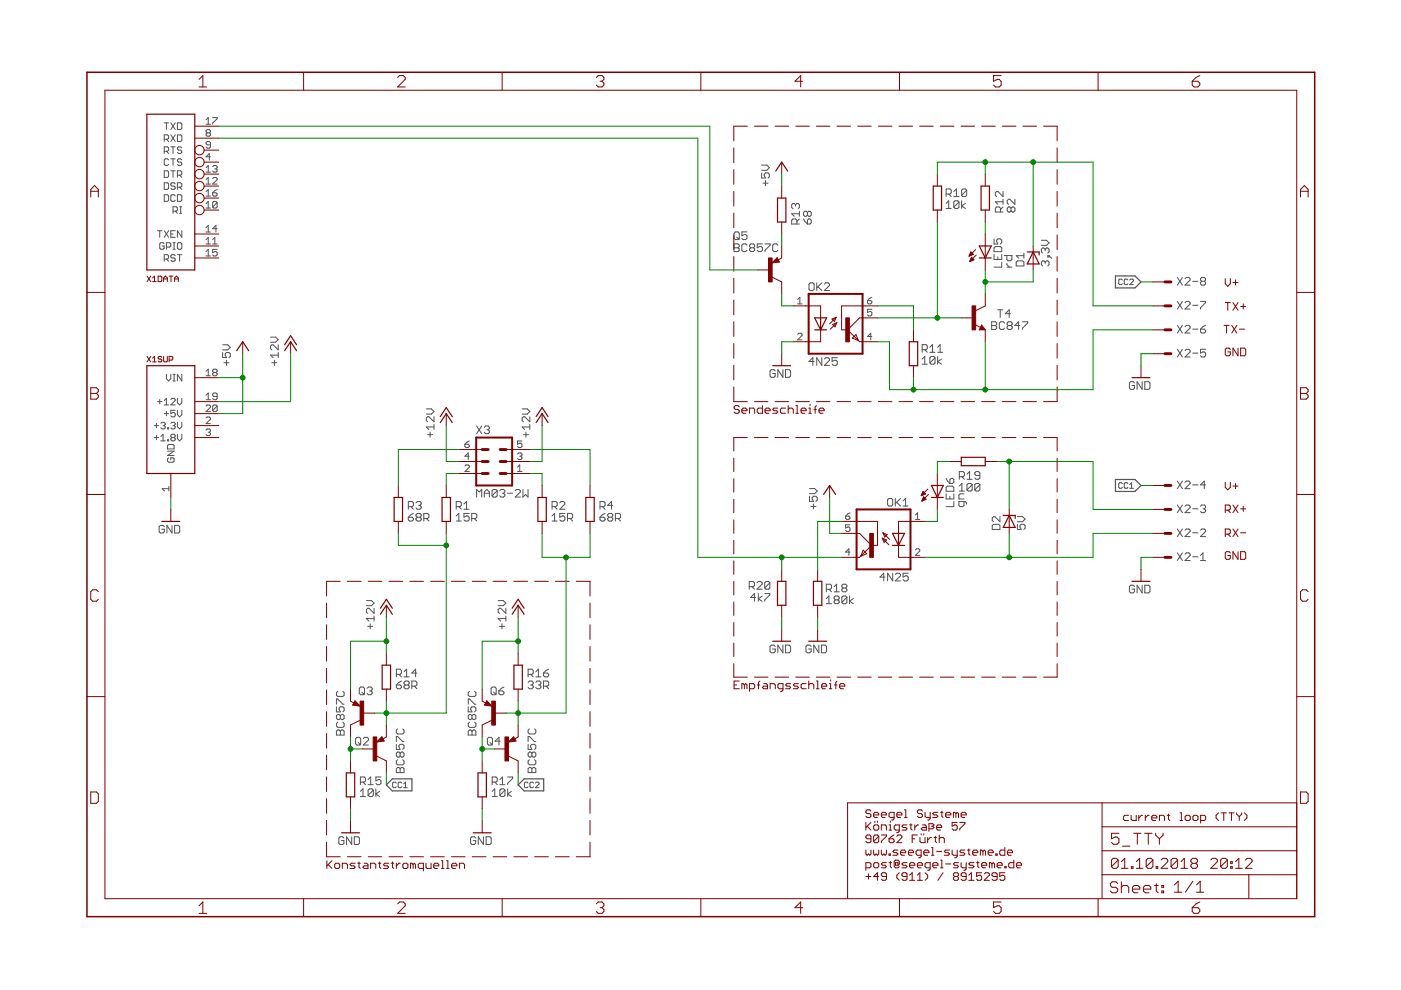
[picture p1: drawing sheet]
<svg xmlns="http://www.w3.org/2000/svg" width="297mm" height="210mm" viewBox="0 0 297 210" stroke-linecap="round" stroke-linejoin="round" font-family="sans-serif">
<g fill="none" stroke="#505050" stroke-width=".21">
<path d="M34.8 29.5h.7l.3-.2v-.5l-.3-.2h-.7v1.4M34.8 32.1h.7l.3-.3v-.4l-.3-.3h-.7v1.4M34.8 36.2h.7l.3 .2v1l-.3 .2h-.7zM34.8 38.8h.7l.3 .2v.9l-.3 .3h-.7zM34.8 26.1h1M35.3 26.1v1.4M35.3 29.5l.5 .5M35.3 32.1l.5 .4M35.8 33.9l-.3-.2h-.4l-.3 .2v.9l.3 .3h.4l.3-.3M36.2 26.1l.9 1.4M36.2 28.6l.9 1.4M36.2 33.7h.9"/>
<path d="M36.2 31.1h.9M36.2 36.2h.9M36.7 31.1v1.4M36.7 33.7v1.4M36.7 36.2v1.4M37.1 26.1l-.9 1.4M37.1 28.6l-.9 1.4M37.1 39l-.2-.2h-.5l-.2 .4 .2 .3h.5l.2 .4-.2 .3h-.5l-.2-.3M37.6 26.1h.7l.2 .2v.9l-.2 .3h-.7zM37.6 28.6h.7l.2 .2v1l-.2 .2h-.7zM37.6 37.1h.7l.2-.2v-.5l-.2-.2h-.7v1.4M37.6 39.7h.7l.2-.2v-.5l-.2-.2h-.7v1.4"/>
<path d="M38.1 37.1l.4 .5M38.1 39.7l.4 .5M38.5 33.9l-.2-.2h-.5l-.2 .4 .2 .3h.5l.2 .4-.2 .3h-.5l-.2-.3M38.5 31.4l-.2-.3h-.5l-.2 .5 .2 .2h.5l.2 .5-.2 .2h-.5l-.2-.2M43.7 25.4l.5-.5v1.4M43.7 35.6l.5-.5v1.4M43.7 38.1l.5-.5v1.4M43.7 26.3h.9M43.7 36.5h.9M43.7 39h.9M43.9 28.2l-.2-.3 .2-.4h.5l.2 .2-.2 .5M43.9 28.2l-.2 .2 .2 .5h.5l.2-.3-.2-.4"/>
<path d="M43.9 28.2h.5M44.6 30.7h-.7l-.2-.2 .2-.5h.5l.2 .2v1l-.2 .2h-.5l-.2-.2M44.6 33.3h-.9l.7-.7v1.4M45.1 24.9h.9v.3l-.9 .9v.2M45.1 35.3l.2-.2h.5l.2 .2v.3l-.2 .2M45.1 37.9l.2-.3h.5l.2 .3v.2l-.9 .9h.9M45.6 35.8h.2M45.8 35.8l.2 .2v.3l-.2 .2h-.5l-.2-.2M161.5 36.7v1h.8l-.3-.5v-.3l.3-.2h.5l.3 .2v.6l-.3 .2M161.5 35h1.1l.5 .6-.5 .5h-1.1M161.8 38.8h1M162.3 38.3v1.1"/>
<path d="M33.4 48.9h.9M33.9 48.9v1.4M34.8 51.7l-.2-.2h-.5l-.2 .2v.9l.2 .3h.5l.2-.3v-.4h-.5M34.8 41.3h.7l.3 .2v1l-.3 .2h-.7zM34.8 54.9h.7l.3-.2v-.5l-.3-.2h-.7v1.4M34.8 48.9l1 1.4M35.3 52.4h.7l.2-.2v-.5l-.2-.2h-.7v1.4M35.3 54.9l.5 .5M35.8 48.9l-1 1.4M36.2 49.6h.5M36.7 44.8h.7l.2-.3v-.4l-.2-.3h-.7v1.4M36.7 51.5h.4"/>
<path d="M36.7 52.9h.4M36.9 51.5v1.4M37.1 41.5l-.2-.2h-.5l-.2 .2v1l.2 .2h.5l.2-.2M37.1 48.9h-.9v1.4h.9M37.1 54.2l-.2-.2h-.5l-.2 .5 .2 .2h.5l.2 .5-.2 .2h-.5l-.2-.2M37.1 44.8l.5 .4M37.6 41.3h.7l.2 .2v1l-.2 .2h-.7zM37.6 54h.9M37.8 51.5h.5l.2 .2v.9l-.2 .3h-.5l-.2-.3v-.9zM38.1 43.8h.4M38.1 45.2h.4M38.1 54v1.4"/>
<path d="M38.3 43.8v1.4M38.5 48.9v1.4l-.9-1.4v1.4M43.7 51.7h.9M43.7 49.2h.9M43.7 40.6l.5-.4v1.4M43.7 43.2l.5-.5v1.4M43.7 48.3l.5-.5v1.4M43.7 50.8l.5-.5v1.4M43.7 53.3l.5-.4v1.4M43.7 41.6h.9M43.7 44.1h.9M43.7 54.3h.9"/>
<path d="M45.1 51.7h.9M45.1 40.9h.7l.2 .2v.2l-.2 .3h-.5l-.2-.3zM45.1 50.8l.5-.5v1.4M46 52.9h-.9v.7l.5-.3 .4 .3v.4l-.2 .3h-.5l-.2-.3M46 42.9v1l-.2 .2h-.5l-.2-.2M46 42.9l-.2-.2h-.5l-.2 .2v1M46 40.2l-.9 .7M46 42.9l-.9 1M46 48.5h-.9l.7-.7v1.4M155.6 51.7h.9l.2 .3v.3l-.2 .2 .2 .3v.3l-.2 .2h-.9zM155.6 52.5h.9M155.9 49.2h.6l.2 .2v1.1l-.2 .3h-.6l-.3-.3v-1.1z"/>
<path d="M156.2 50.3l.5 .5M158.4 52l-.3-.3h-.5l-.3 .3v1.1l.3 .2h.5l.3-.2M158.4 49.2h-1.1v.8l.5-.3h.3l.3 .3v.5l-.3 .3h-.5l-.3-.3M159.2 52.5l-.3-.2v-.3l.3-.3h.5l.3 .3v.3l-.3 .2M159.2 52.5l-.3 .3v.3l.3 .2h.5l.3-.2v-.3l-.3-.3M159.2 52.5h.5M161.6 51.7h-1.1v.8l.6-.2h.3l.2 .2v.6l-.2 .2h-.6l-.3-.2M162.2 51.7h1.1v.3l-1.1 1.1v.2M164.9 52l-.2-.3h-.6l-.3 .3v1.1l.3 .2h.6l.2-.2M168.7 43.4l-.3-.3h-.3l-.2 .3v.6l.2 .2M168.7 43.4l.3-.3h.2l.3 .3v.6l-.3 .2M168.7 43.4v.3"/>
<path d="M169 47.5v-.8l-.3-.3h-.6l-.2 .3v.8h1.6M169.5 46.4l-.5 .6M169.5 45.3h-1.6l.5 .6M169.5 44.8v1.1M170.4 46.4l.2 .6 .6 .5M171.2 46.7l.3-.3h.2l.3 .3v.5l-.3 .3h-.5zM171.2 45l.3-.2h.2l.3 .2v.6l-.3 .3h-.2l-.3-.3M171.2 45v.6M171.2 45l-.3-.2h-.3l-.2 .2v.6l.2 .3h.3l.3-.3M173.2 60v1.6M174.2 60l-1 1M200.6 43.1l.5-.5v1.6"/>
<path d="M200.6 44.2h1.1M200.6 41.1h.8l.3-.2v-.6l-.3-.2h-.8v1.6M201.1 41.1l.6 .6M202.2 40.6l.6-.5v1.6M202.2 41.7h1.1M203.3 42.8v1.1l-.2 .3h-.6l-.3-.3M203.3 42.8l-.2-.2h-.6l-.3 .2v1.1M203.3 42.8l-1.1 1.1M203.9 42.6v1.6M204.7 43.1l-.8 .6 .8 .5M205 40.3l-.3-.2h-.5l-.3 .2v1.1M205 40.3v1.1l-.3 .3h-.5l-.3-.3"/>
<path d="M205 40.3l-1.1 1.1M210.8 50.7v1h.8l-.3-.5v-.3l.3-.2h.5l.3 .2v.6l-.3 .2M210.8 53.9v1.1h1.6v-1.1M211 52.3h1.1l.3 .3v.8h-1.6v-.8zM211.6 54.5v.5M212.1 45v-.8l-.2-.3h-.6l-.3 .3v.8h1.7M212.4 55.6v1h-1.6M212.7 40.6v1.1l-1.1-1.1h-.3l-.3 .3v.5l.3 .3M212.7 43.9l-.6 .5M212.7 42.8h-1.7l.6 .5M212.7 42.2v1.1M212.9 54.2h1.6v.8l-.2 .3h-.6l-.2-.3v-.8"/>
<path d="M213.5 56.6h1M213.5 55.8v.3l.5 .5M214.4 44.2l-.3-.3h-.3l-.2 .3v.5l.2 .3h.3l.3-.3M214.4 44.2l.2-.3h.3l.3 .3v.5l-.3 .3h-.3l-.2-.3M214.4 44.2v.5M215.2 42.2v1.1l-1.1-1.1h-.3l-.2 .3v.6l.2 .2M215.5 55.6l.2-.3h1.1l.3 .3v.8h-1.6zM217.1 54.2h-1.6l.5 .6M217.1 53.7v1.1M220.8 50.9h1.1l.5 .6-.5 .5h-1.1M221.6 55.6l-.3-.3h-.2l-.3 .3v.5l.3 .3M221.6 55.6l.3-.3h.2l.3 .3v.5l-.3 .3"/>
<path d="M221.6 52.9l-.3-.3h-.2l-.3 .3v.5l.3 .3M221.6 52.9v.2M221.6 55.6v.2M221.6 52.9l.3-.3h.2l.3 .3v.5l-.3 .3M222.1 54.2h.3v.3h-.3zM222.4 54.2l.5 .6M238 59.4l-.2-.2h-.4l-.2 .2v.8l.2 .1h.4l.2-.1M239.1 59.4l-.1-.2h-.5l-.1 .2v.8l.1 .1h.5l.1-.1M239.5 59.4l.2-.2h.4l.2 .2v.2l-.8 .7h.8M249.6 58.8l1.1 1.7M250.7 58.8l-1.1 1.7M251.2 59.1l.3-.3h.6l.2 .3v.3l-1.1 1.1h1.1"/>
<path d="M252.9 59.6h1.1M254.8 59.6l-.3-.2v-.3l.3-.3h.5l.3 .3v.3l-.3 .2M254.8 59.6l-.3 .3v.3l.3 .3h.5l.3-.3v-.3l-.3-.3M254.8 59.6h.5M35.3 79.4v.9l.5 .5 .4-.5v-.9M36.7 79.4h.4M36.9 79.4v1.4M38.5 79.4v1.4l-.9-1.4v1.4M43.7 78.7l.5-.4v1.4M43.7 79.7h.9M45.3 79l-.2-.3 .2-.4h.5l.2 .2v.2l-.2 .3M45.3 79l-.2 .2 .2 .5h.5l.2-.3v-.2l-.2-.2"/>
<path d="M45.3 79h.5M47.2 74.7v1.1h.8l-.2-.5v-.3l.2-.3h.6l.2 .3v.6l-.2 .2M47.2 73.1h1.1l.5 .6-.5 .5h-1.1M47.5 76.9h1.1M48 76.4v1.1M57.4 71.5h1l.6 .5-.6 .6h-1M57.6 76.9h1.1M58.2 76.4v1.1M59 73.1v1.1l-1.1-1.1h-.3l-.2 .3v.5l.2 .3M59 75.3h-1.6l.5 .5M59 74.7v1.1M164.4 78.7l-.3-.3h-.6l-.2 .3v1l.2 .3h.6l.3-.3v-.5h-.6"/>
<path d="M166 78.4v1.6l-1.1-1.6v1.6M166.5 78.4h.8l.3 .3v1l-.3 .3h-.8zM169.1 70.9l.3-.2h.4l.3 .2v.2l-1 1h1M169.1 63.5l.5-.5v1.4M169.1 64.4h1M171.5 60.2l.3-.2h.5l.3 .2v1.1l-.3 .3h-.5l-.3-.3zM172.6 76.6h-1.1l.8-.8v1.7M173.4 60.8l.8 .8M174.2 75.8v1.7l-1-1.7v1.7M174.8 76.1l.3-.3h.5l.3 .3v.3l-1.1 1.1h1.1M174.8 60.2l.3-.2h.5l.3 .2v.3l-1.1 1.1h1.1M177.5 75.8h-1.1v.8l.6-.2h.2l.3 .2v.6l-.3 .3h-.5l-.3-.3"/>
<path d="M183.9 63.7h.7l.2 .5-.2 .2h-.5l-.2-.2zM184.8 63l-.9 .7M184.8 65.6h-.9v.7l.7-.3 .2 .3v.4l-.2 .3h-.5l-.2-.3M184.8 71.4h-.9l.7-.7v1.4M195.5 76.1l.6-.5v1.6M195.5 77.2h1.1M195.5 74.1h.8l.3-.2v-.6l-.3-.2h-.8v1.6M196.1 74.1l.5 .6M197.1 73.6l.6-.5v1.6M197.1 74.7h1.1M198.2 75.9v1l-.2 .3h-.6l-.3-.3M198.2 75.9l-.2-.3h-.6l-.3 .3v1"/>
<path d="M198.2 75.9l-1.1 1M198.8 75.6v1.6M198.8 74.7h1.1M198.8 73.6l.5-.5v1.6M199.6 76.1l-.8 .6 .8 .5M210.2 68.2h.9l.2 .3v.3l-.2 .2 .2 .3v.3l-.2 .2h-.9zM210.2 69h.9M211.5 65.7h1.1M212.1 65.7v1.6M213 68.5l-.3-.3h-.5l-.3 .3v1.1l.3 .2h.5l.3-.2M213.8 69l-.3-.2v-.3l.3-.3h.5l.3 .3v.3l-.3 .2M213.8 69l-.3 .3v.3l.3 .2h.5l.3-.2v-.3l-.3-.3"/>
<path d="M213.8 69h.5M214.2 66.5h-1.1l.9-.8v1.6M216.2 69h-1l.8-.8v1.6M216.8 68.2h1.1v.3l-1.1 1.1v.2M249.6 74.1l1.1 1.6M249.6 69l1.1 1.6M249.6 63.9l1.1 1.6M250.7 74.1l-1.1 1.6M250.7 69l-1.1 1.6M250.7 63.9l-1.1 1.6M251.2 64.2l.3-.3h.6l.2 .3v.3l-1.1 1h1.1M251.2 69.3l.3-.3h.6l.2 .3v.2l-1.1 1.1h1.1"/>
<path d="M251.2 74.3l.3-.2h.6l.2 .2v.3l-1.1 1.1h1.1M252.9 74.9h1.1M252.9 69.8h1.1M252.9 64.7h1.1M254.5 63.9h1.1v.3l-1.1 1.1v.2M254.5 69.8h.8l.3 .3v.2l-.3 .3h-.5l-.3-.3zM255.6 74.1h-1.1v.8l.6-.3h.2l.3 .3v.5l-.3 .3h-.5l-.3-.3M255.6 69l-.5 .3-.6 .5M32.7 92.8h.9M32.7 90.2h.9M33.2 89.8v.9M33.2 92.3v.9"/>
<path d="M33.4 85.2h.9M33.9 84.7v.9M34.1 92.5l.5-.4v1.4M34.1 93.5h.9M34.1 89.8l.2-.3h.5l.2 .3-.2 .4M34.6 90.2h.2M34.8 90.2l.2 .3-.2 .4h-.5l-.2-.2M34.8 84.9l.5-.4v1.4M34.8 87.7h1M34.8 85.9h1M35.3 87.2v1M35.5 90.7h.3v.2h-.3z"/>
<path d="M35.5 93.2h.3v.3h-.3zM35.5 94.5l.3-.2h.9l.2 .2v.7h-1.4zM35.5 95.7h1.4l-1.4 .9h1.4M35.8 97.1l-.3 .2v.5l.3 .2h.9l.2-.2v-.5l-.2-.2h-.5v.4M36.2 84.7l.2-.2h.5l.2 .2v.2l-.9 1h.9M36.2 89.8l.2-.3h.5l.2 .3-.2 .4M36.4 92.8l-.2-.3 .2-.4h.5l.2 .2-.2 .5M36.4 92.8l-.2 .2 .2 .5h.5l.2-.3-.2-.4M36.4 92.8h.5M36.7 90.2h.2M36.7 80.8h.4M36.9 90.2l.2 .3-.2 .4h-.5l-.2-.2"/>
<path d="M37.1 87h-.9v.7l.5-.2 .4 .2v.5l-.2 .2h-.5l-.2-.2M37.6 84.5v.9l.5 .5 .4-.5v-.9M37.6 87v.9l.5 .5 .4-.5v-.9M37.6 89.5v1l.5 .4 .4-.4v-1M37.6 92.1v.9l.5 .5 .4-.5v-.9M43.7 83.8l.5-.5v1.5M43.7 86.1l.2-.2h.5l.2 .2v.2l-.9 1h.9M43.7 88.6l.2-.2h.5l.2 .2v.3l-.9 .9h.9M43.7 91.2l.2-.2h.5l.2 .2-.2 .5M43.7 84.8h.9M44.2 91.7h.2M44.4 91.7l.2 .2-.2 .5h-.5l-.2-.3"/>
<path d="M46 84.1h-.7l-.2-.3 .2-.5h.5l.2 .3v.9l-.2 .3h-.5l-.2-.3M46 86.1v.9l-.2 .3h-.5l-.2-.3M46 86.1l-.2-.2h-.5l-.2 .2v.9M46 86.1l-.9 .9M90.4 86.7h1.1l.5 .5-.5 .6h-1.1M90.7 92.2h1M91.2 91.6v1.1M92 90.5h-1.6l.5 .6M92 88.3v1.1l-1.1-1.1h-.2l-.3 .3v.6l.3 .2M92 90v1.1M98.6 98.8l.2-.2h.5l.2 .2v.2l-.9 1h.9M98.6 94.2h.7l.2 .5-.2 .2h-.5l-.2-.2z"/>
<path d="M99.5 96.7h-.9l.7-.7v1.4M99.5 93.5l-.9 .7M101 90.3l1.1 1.6M102.1 90.3l-1.1 1.6M102.7 90.6l.3-.3h.5l.3 .3v.2l-.3 .3M103.2 91.1h.3M103.5 91.1l.3 .3v.3l-.3 .2h-.5l-.3-.2M109.7 100h1M109.7 99l.5-.4v1.4M109.7 96.3l.3-.3h.4l.3 .3-.3 .4M110.2 96.7h.2M110.4 96.7l.3 .3-.3 .4h-.4l-.3-.2"/>
<path d="M110.7 93.5h-1v.7l.5-.2 .5 .2v.5l-.3 .2h-.4l-.3-.2M110.7 86.7h1.1l.5 .5-.5 .6h-1.1M111 92.2h1.1M111.5 91.6v1.1M112.3 90.5h-1.6l.5 .6M112.3 88.3v1.1l-1.1-1.1h-.2l-.3 .3v.6l.3 .2M112.3 90v1.1M240.5 81.2l-.2-.3h-.6l-.2 .3v1.1l.2 .2h.6l.2-.2v-.6h-.5M242.2 80.9v1.6l-1.1-1.6v1.6M242.7 80.9h.8l.3 .3v1.1l-.3 .2h-.8zM34.8 111.7l-.2-.3h-.6l-.3 .3v1.1l.3 .2h.6l.2-.2v-.6h-.5M35.8 103.6h-1.4l.5 .5"/>
<path d="M35.8 103.1v1M36.5 111.4v1.6l-1.1-1.6v1.6M37 111.4h.8l.3 .3v1.1l-.3 .2h-.8zM86.6 107.4h.8l.3-.3v-.5l-.3-.3h-.8v1.7M86.6 109.7h.8l.3 .2v.3l-.3 .3h-.6l-.2-.3zM87.1 107.4l.6 .6M87.7 108.9l-.6 .2-.5 .6M88.2 106.6l.3-.3h.5l.3 .3v.3l-.3 .2M88.5 109.7l-.3 .2v.3l.3 .3h.5l.3-.3v-.3l-.3-.2M88.5 109.7l-.3-.3v-.3l.3-.2h.5l.3 .2v.3l-.3 .3M88.5 109.7h.5M88.8 107.1h.2"/>
<path d="M89 107.1l.3 .3v.3l-.3 .3h-.5l-.3-.3M89.9 109.9h.8l.2-.2v-.6l-.2-.2h-.8v1.6M90.4 109.9l.5 .6M96.7 107.4h.8l.3-.3v-.5l-.3-.3h-.8v1.7M96.7 109.4l.6-.5v1.6M96.7 110.5h1.1M97.3 107.4l.5 .6M98.4 106.9l.5-.6v1.7M98.4 108h1.1M99.5 108.9h-1.1v.8l.5-.3h.3l.3 .3v.5l-.3 .3h-.6l-.2-.3M100 109.9h.8l.3-.2v-.6l-.3-.2h-.8v1.6M100.5 109.9l.6 .6"/>
<path d="M101 105.4v-1.6l.6 .5 .5-.5v1.6M102.7 105.4v-1.1l.5-.5 .6 .5v1.1M102.7 104.6h1.1M105.4 104l-.3-.2h-.5l-.3 .2v1.1M105.4 104v1.1l-.3 .3h-.5l-.3-.3M105.4 104l-1.1 1.1M106 104l.2-.2h.6l.2 .2v.3l-.2 .3M106.5 104.6h.3M106.8 104.6l.2 .3v.2l-.2 .3h-.6l-.2-.3M107.6 104.6h1.1M109.2 104l.3-.2h.5l.3 .2v.3l-1.1 1.1h1.1M110.9 103.8v1.6l.5-.5 .6 .5v-1.6"/>
<path d="M117.1 107.4h.8l.2-.3v-.5l-.2-.3h-.8v1.7M117.1 110.5h1M117.1 109.4l.5-.5v1.6M117.6 107.4l.5 .6M118.7 106.6l.3-.3h.5l.3 .3v.3l-1.1 1.1h1.1M119.8 108.9h-1.1v.8l.5-.3h.3l.3 .3v.5l-.3 .3h-.5l-.3-.3M120.3 109.9h.8l.3-.2v-.6l-.3-.2h-.8v1.6M120.9 109.9l.5 .6M127.2 107.4h.8l.3-.3v-.5l-.3-.3h-.8v1.7M127.2 109.7h.8l.3 .2v.3l-.3 .3h-.5l-.3-.3zM127.7 107.4l.6 .6M128.3 108.9l-.6 .2-.5 .6"/>
<path d="M129.1 109.7l-.3 .2v.3l.3 .3h.5l.3-.3v-.3l-.3-.2M129.1 109.7l-.3-.3v-.3l.3-.2h.5l.3 .2v.3l-.3 .3M129.1 109.7h.5M129.9 107.1h-1.1l.8-.8v1.7M130.5 109.9h.8l.3-.2v-.6l-.3-.2h-.8v1.6M131 109.9l.6 .6M171.6 103.6h1.1l.6 .5-.6 .6h-1.1M171.6 105.2v1.1h.9l-.3-.8 .3-.3h.5l.3 .3v.5l-.3 .3M171.9 107.4h1.1M172.5 106.8v1.1M179.3 109.4h.7l.2 .5-.2 .2h-.5l-.2-.2zM180.2 117.1h-.9l.7-.7v1.4"/>
<path d="M180.2 108.7l-.9 .7M180.2 111.3h-.9v.7l.4-.3 .5 .3v.4l-.2 .3h-.5l-.2-.3M188.2 105.9l.3-.2h.5l.3 .2v1.1l-.3 .3h-.5l-.3-.3zM189.8 105.7v1.6M190.1 106.5l.8 .8M190.9 105.7l-1.1 1.1M191.5 107.3h1.1M191.5 106.2l.5-.5v1.6M194.1 109.2l.4-.5v1.4M194.1 110.1h.9M194.1 116.6l.2-.2h.5l.2 .2v.2l-.9 1h.9M200.6 103.3l.3-.2h1.1l.2 .2v.9h-1.6z"/>
<path d="M200.6 104.7v1.1h1.6v-1.1M200.6 101.4l.3 .6 .5 .5M201.4 101.7l.3-.3h.3l.2 .3v.6l-.2 .2h-.6zM201.4 105.3v.5M202.2 106.3v1.1h-1.6M203.4 103l.5-.5v1.6M203.4 104.1h1.1M203.4 101.1h.8l.3-.3v-.5l-.3-.3h-.8v1.6M203.9 101.1l.6 .5M204.4 104.7h-.8l-.3 .3v.8h1.1M204.4 106.3v.9l-.3 .2h-.5l-.3-.2v-.9h1.4l.2 .3v.3M205 100.5l.6-.5v1.6"/>
<path d="M205 101.6h1.1M206.1 102.8v1.1l-.3 .2h-.5l-.3-.2M206.1 102.8l-.3-.3h-.5l-.3 .3v1.1M206.1 102.8l-1.1 1.1M207.8 102.8v1.1l-.3 .2h-.6l-.2-.2M207.8 102.8l-.3-.3h-.6l-.2 .3v1.1M207.8 100.8h-.9l-.2-.3v-.2l.2-.3h.6l.3 .3v1l-.3 .3h-.6l-.2-.3M207.8 102.8l-1.1 1.1M210.4 111.4l.3-.2h1l.3 .2v.8h-1.6zM212 109.5v1.1l-1.1-1.1h-.2l-.3 .3v.5l.3 .3M215.7 111.2v1h.8l-.2-.5v-.3l.2-.2h.6l.2 .2v.6l-.2 .2M215.7 109.5h1.1l.5 .6-.5 .5h-1.1"/>
<path d="M238 102.6l-.2-.3h-.4l-.2 .3v.7l.2 .2h.4l.2-.2M239.1 102.6l-.1-.3h-.5l-.1 .3v.7l.1 .2h.5l.1-.2M239.5 103.5h.8M239.5 102.7l.4-.4v1.2M249.6 117.2l1.1 1.7M249.6 112.2l1.1 1.6M249.6 107.1l1.1 1.6M249.6 102l1.1 1.6M250.7 117.2l-1.1 1.7M250.7 112.2l-1.1 1.6M250.7 107.1l-1.1 1.6M250.7 102l-1.1 1.6"/>
<path d="M251.2 102.3l.3-.3h.6l.2 .3v.2l-1.1 1.1h1.1M251.2 117.5l.3-.3h.6l.2 .3v.3l-1.1 1.1h1.1M251.2 107.3l.3-.2h.6l.2 .2v.3l-1.1 1.1h1.1M251.2 112.4l.3-.2h.6l.2 .2v.3l-1.1 1.1h1.1M252.9 118h1.1M252.9 113h1.1M252.9 107.9h1.1M252.9 102.8h1.1M254.5 118.9h1.1M254.5 117.8l.6-.6v1.7M254.5 112.4l.3-.2h.5l.3 .2v.3l-1.1 1.1h1.1M254.5 107.3l.3-.2h.5l.3 .2v.3l-.3 .3"/>
<path d="M255.1 107.9h.2M255.3 107.9l.3 .3v.2l-.3 .3h-.5l-.3-.3M255.6 102.8h-1.1l.8-.8v1.6M77.7 127.3h1.1l.5 .6-.5 .5h-1.1M78 132.8h1M78.5 132.2v1.1M79.3 131.1h-1.6l.5 .6M79.3 129v1l-1.1-1h-.2l-.3 .2v.6l.3 .2M79.3 130.6v1.1M105.6 127.3h1.1l.6 .6-.6 .5h-1.1M105.9 132.8h1.1M106.4 132.2v1.1"/>
<path d="M107.3 131.1h-1.7l.6 .6M107.3 129v1l-1.1-1h-.3l-.3 .2v.6l.3 .2M107.3 130.6v1.1M158.9 124.4h.8l.3-.3v-.5l-.3-.3h-.8v1.6M159.4 124.4l.6 .5M160.2 126.7h-1.1l.9-.8v1.6M160.5 123.6l.3-.3h.5l.3 .3v.2l-1.1 1.1h1.1M160.8 125.9v1.6M161.6 126.4l-.8 .6 .8 .5M162.1 125.9h1.1v.2l-1.1 1.1v.3M163.2 123.6v1.1l-.3 .2h-.5l-.3-.2M163.2 123.6l-.3-.3h-.5l-.3 .3v1.1"/>
<path d="M163.2 123.6l-1.1 1.1M164.4 137.1l-.3-.3h-.6l-.2 .3v1l.2 .3h.6l.3-.3v-.5h-.6M166 136.8v1.6l-1.1-1.6v1.6M166.5 136.8h.8l.3 .3v1l-.3 .3h-.8zM172 137.1l-.3-.3h-.5l-.3 .3v1l.3 .3h.5l.3-.3v-.5h-.6M173.6 136.8v1.6l-1.1-1.6v1.6M174.2 136.8h.8l.2 .3v1l-.2 .3h-.8zM175.2 126.9l.5-.5v1.6M175.2 128h1.1M175.2 124.9h.8l.3-.2v-.6l-.3-.2h-.8v1.6M175.7 124.9l.6 .6M176.8 124.4l.6-.5v1.6"/>
<path d="M176.8 125.5h1.1M177.1 127.2l-.3 .3v.2l.3 .3h.6l.2-.3v-.2l-.2-.3M177.1 127.2l-.3-.3v-.3l.3-.2h.6l.2 .2v.3l-.2 .3M177.1 127.2h.6M178.8 124.7l-.3-.3v-.3l.3-.2h.5l.3 .2v.3l-.3 .3M178.8 124.7l-.3 .2v.3l.3 .3h.5l.3-.3v-.3l-.3-.2M178.8 124.7h.5M179.6 126.6v1.1l-.3 .3h-.5l-.3-.3M179.6 126.6l-.3-.2h-.5l-.3 .2v1.1M179.6 126.6l-1.1 1.1M180.1 126.4v1.6M180.9 126.9l-.8 .6 .8 .5"/>
<path d="M187.6 122.4h-1l.8-.9v1.7M189.3 121.5v1.7l-1.1-1.7v1.7M189.8 121.8l.3-.3h.5l.3 .3v.3l-1.1 1.1h1.1M192.6 121.5h-1.1v.9l.5-.3h.3l.3 .3v.5l-.3 .3h-.6l-.2-.3M240.5 124.4l-.2-.3h-.6l-.2 .3v1l.2 .3h.6l.2-.3v-.5h-.5M242.2 124.1v1.6l-1.1-1.6v1.6M242.7 124.1h.8l.3 .3v1l-.3 .3h-.8zM71.3 155l.3-.2h.3l.3 .2 .2-.2h.3l.3 .2v.9h-1.7zM71.3 149.3v-1.1h.3l1.1 1.1h.3M71.3 149.9v1h.9l-.3-.5v-.3l.3-.2h.5l.3 .2v.6l-.3 .2M71.6 146.6l-.3 .3v.5l.3 .3h1.1l.3-.3v-.5l-.3-.3M71.6 153.1l-.3 .3v.5l.3 .3h1.1l.3-.3v-.5l-.3-.3"/>
<path d="M72.2 151.8l-.3-.3h-.3l-.3 .3v.5l.3 .3h.3l.3-.3M72.2 151.8l.2-.3h.3l.3 .3v.5l-.3 .3h-.3l-.2-.3M72.2 151.8v.5M72.2 155v.9M75.4 156.6l.3-.3h.5l.3 .3v1.1l-.3 .3h-.5l-.3-.3zM75.9 157.4l.6 .6M76.5 145.7h.5l.3 .2v1.1l-.3 .3h-.5l-.3-.3v-1.1zM76.7 146.7l.6 .6M77 156.6l.3-.3h.6l.2 .3v.3l-1.1 1.1h1.1M77.8 145.9l.3-.2h.5l.3 .2v.3l-.3 .3M78.4 146.5h.2M78.6 146.5l.3 .2v.3l-.3 .3h-.5l-.3-.3"/>
<path d="M84 143h.8l.3-.3v-.5l-.3-.3h-.8v1.6M84 145.2h.8l.3 .3v.3l-.3 .2h-.5l-.3-.2zM84 157.2v-1h.3l1.1 1h.3M84 157.8v1.1h.8l-.2-.6v-.2l.2-.3h.6l.3 .3v.5l-.3 .3M84.3 154.5l-.3 .3v.5l.3 .3h1.1l.3-.3v-.5l-.3-.3M84.6 143l.5 .5M84.8 159.7l-.2-.3h-.3l-.3 .3v.6l.3 .2h.3l.2-.2M84.8 159.7l.3-.3h.3l.3 .3v.6l-.3 .2h-.3l-.3-.2M84.8 159.7v.6M85.1 144.4l-1.1 .8M85.7 142.4l.5-.5v1.6M85.7 143.5h1.1"/>
<path d="M85.9 145.2l-.2-.3v-.2l.2-.3h.6l.3 .3v.2l-.3 .3M85.9 145.2l-.2 .3v.3l.2 .2h.6l.3-.2v-.3l-.3-.3M85.9 145.2h.6M87.3 145.5h.8l.3-.3v-.5l-.3-.3h-.8v1.6M87.8 145.5l.6 .5M88.4 142.7h-1.1l.8-.8v1.6M99.3 155l.2-.2h.3l.3 .2 .3-.2h.2l.3 .2v.9h-1.6zM99.3 149.9v1h.8l-.3-.5v-.3l.3-.2h.5l.3 .2v.6l-.3 .2M99.3 149.3v-1.1h.2l1.1 1.1h.3M99.5 146.6l-.2 .3v.5l.2 .3h1.1l.3-.3v-.5l-.3-.3M99.5 153.1l-.2 .3v.5l.2 .3h1.1l.3-.3v-.5l-.3-.3M100.1 151.8l-.3-.3h-.3l-.2 .3v.5l.2 .3h.3l.3-.3"/>
<path d="M100.1 151.8l.3-.3h.2l.3 .3v.5l-.3 .3h-.2l-.3-.3M100.1 151.8v.5M100.1 155v.9M103.3 156.6l.3-.3h.5l.3 .3v1.1l-.3 .3h-.5l-.3-.3zM103.9 157.4l.5 .6M104.4 145.7h.5l.3 .2v1.1l-.3 .3h-.5l-.3-.3v-1.1zM104.7 146.7l.5 .6M105.8 146.5h.8l.2 .2v.3l-.2 .3h-.6l-.2-.3zM106 157.1h-1l.8-.8v1.7M106.8 145.7l-.5 .2-.5 .6M112 157.8v1.1h.8l-.3-.6v-.2l.3-.3h.5l.3 .3v.5l-.3 .3M112 157.2v-1h.2l1.1 1h.3"/>
<path d="M112 144.7l.2-.3h.6l.3 .3v.2l-.3 .3M112 143h.8l.3-.3v-.5l-.3-.3h-.8v1.6M112.2 154.5l-.2 .3v.5l.2 .3h1.1l.3-.3v-.5l-.3-.3M112.5 145.2h.3M112.5 143l.6 .5M112.8 159.7l-.3-.3h-.3l-.2 .3v.6l.2 .2h.3l.3-.2M112.8 159.7l.3-.3h.2l.3 .3v.6l-.3 .2h-.2l-.3-.2M112.8 145.2l.3 .3v.3l-.3 .2h-.6l-.2-.2M112.8 159.7v.6M113.6 144.7l.3-.3h.5l.3 .3v.2l-.3 .3M113.6 143.5h1.1M113.6 142.4l.6-.5v1.6"/>
<path d="M114.2 145.2h.2M114.4 145.2l.3 .3v.3l-.3 .2h-.5l-.3-.2M115.2 145.5h.9l.2-.3v-.5l-.2-.3h-.9v1.6M115.2 142.7h.9l.2 .3v.2l-.2 .3h-.6l-.3-.3zM115.8 145.5l.5 .5M116.3 141.9l-.5 .3-.6 .5M72.9 177.7l-.2-.3h-.6l-.3 .3v1.1l.3 .2h.6l.2-.2v-.6h-.5M74.6 177.4v1.6l-1.1-1.6v1.6M75.1 177.4h.8l.3 .3v1.1l-.3 .2h-.8zM76.4 167.8l.6-.5v1.6M76.4 168.9h1.1M76.4 165.8h.8l.3-.2v-.6l-.3-.3h-.8v1.7"/>
<path d="M77 165.8l.5 .6M78 165.3l.6-.6v1.7M78 166.4h1.1M79.1 167.5v1.1l-.2 .3h-.6l-.3-.3M79.1 167.5l-.2-.2h-.6l-.3 .2v1.1M79.1 167.5l-1.1 1.1M79.7 167.3v1.6M80.5 167.8l-.8 .5 .8 .6M80.8 164.7h-1.1v.9l.8-.3 .3 .3v.5l-.3 .3h-.5l-.3-.3M84 163l.3-.3h.3l.2 .3 .3-.3h.3l.3 .3v.8h-1.7zM84 166l-.2-.2h-.4l-.2 .2v.8l.2 .2h.4l.2-.2M84.3 161.1l-.3 .3v.5l.3 .3h1.1l.3-.3v-.5l-.3-.3"/>
<path d="M84.8 163v.8M85.2 166l-.2-.2h-.4l-.2 .2v.8l.2 .2h.4l.2-.2M85.6 167h.8M85.6 166.2l.4-.4v1.2M100.9 177.7l-.3-.3h-.5l-.3 .3v1.1l.3 .2h.5l.3-.2v-.6h-.6M102.5 177.4v1.6l-1.1-1.6v1.6M103.1 177.4h.8l.2 .3v1.1l-.2 .2h-.8zM104.4 168.9h1M104.4 167.8l.5-.5v1.6M104.4 165.8h.8l.2-.2v-.6l-.2-.3h-.8v1.7M104.9 165.8l.5 .6M106 166.4h1.1"/>
<path d="M106 165.3l.5-.6v1.7M107.1 167.5v1.1l-.3 .3h-.5l-.3-.3M107.1 167.5l-.3-.2h-.5l-.3 .2v1.1M107.1 167.5l-1.1 1.1M107.6 164.7h1.1v.3l-1.1 1.1v.3M107.6 167.3v1.6M108.4 167.8l-.8 .5 .8 .6M112 166l-.2-.2h-.4l-.2 .2v.8l.2 .2h.4l.2-.2M112 163l.2-.3h.3l.3 .3 .3-.3h.2l.3 .3v.8h-1.6zM112.2 161.1l-.2 .3v.5l.2 .3h1.1l.3-.3v-.5l-.3-.3M112.8 163v.8M113.1 166l-.2-.2h-.4l-.1 .2v.8l.1 .2h.4l.2-.2"/>
<path d="M113.5 166l.2-.2h.4l.2 .2v.2l-.8 .8h.8"/>
</g>
<path d="M236.5 58.5h4.1l1.3 1.3-1.3 1.2h-4.1zM236.5 101.7h4.1l1.3 1.2-1.3 1.3h-4.1zM81.9 166.4l1.3-1.3h4.1v2.6h-4.1zM111.1 165.1h4.2v2.6h-4.2l-1.2-1.3z" fill="none" stroke="#505050" stroke-width=".25"/>
<g fill="none" stroke="#800000" stroke-width=".21">
<path d="M22.2 19.1h252.7v171.4h-252.7zM42.2 16.8l.8-.8v2.4M42.2 18.4h1.6M64.4 15.3v3.8M84.3 16.4l.4-.4h.8l.4 .4v.4l-1.6 1.6h1.6M106.5 15.3v3.8M126.4 16.4l.4-.4h.8l.4 .4v.4l-.4 .4M127.2 17.2h.4M127.6 17.2l.4 .4v.4l-.4 .4h-.8l-.4-.4M148.6 15.3v3.8M170.2 17.2h-1.6l1.2-1.2v2.4M190.7 15.3v3.8"/>
<path d="M212.3 16h-1.6v1.2l.8-.4h.4l.4 .4v.8l-.4 .4h-.8l-.4-.4M232.8 15.3v3.8M252.8 17.2h1.2l.4 .4v.4l-.4 .4h-.8l-.4-.4zM254.4 16l-.8 .4-.8 .8M41.3 26.8h5.1M41.3 29.3h5.1M43.3 34.4h3.1M43.3 31.8h3.1M43.3 36.9h3.1M43.3 39.5h3.1M155.6 31.4v3.1M155.6 36v3.1"/>
<path d="M158.5 26.8h-2.9v3.1M160 26.8h2.8M164.3 26.8h2.9M165.7 34.4v2.5M165.7 39.5v2.5M168.7 26.8h2.9M173.1 26.8h2.9M177.5 26.8h2.8M181.8 26.8h2.9M186.2 26.8h2.9M190.6 26.8h2.9M195 26.8h2.9"/>
<path d="M198.7 36.9v2.6M199.4 26.8h2.8M203.8 26.8h2.8M208.1 26.8h2.9M208.9 36.9v2.6M212.5 26.8h2.9M216.9 26.8h2.9M221.3 26.8h2.8v3.1M224.1 31.4v3.1M224.1 36v3.1M19.2 41.8v-1.6l.8-.9 .8 .9v1.6M19.2 40.6h1.6"/>
<path d="M31.2 58.5l.8 1.2M32 58.5l-.8 1.2M32.4 58.9l.3-.4v1.2M32.4 59.7h.7M33.5 58.5h.6l.2 .2v.8l-.2 .2h-.6zM34.7 59.7v-.8l.4-.4 .4 .4v.8M34.7 59.1h.8M35.9 58.5h.7M36.3 58.5v1.2M37 59.1h.8M37 59.7v-.8l.4-.4 .4 .4v.8M41.3 49.6h5.1"/>
<path d="M41.3 52.2h5.1M41.3 54.7h5.1M43.3 42h3.1M43.3 44.5h3.1M155.6 40.6v3.1M155.6 45.2v3.1M155.6 49.8v3.1M155.6 54.4v3.1M155.6 59v3.1M160.7 57.2h2.5M163.7 58.8l2 1v2.5M164.8 54.6l.5 .9-1.6 .3z"/>
<path d="M165.7 52.2v2.5l-.7 .4M165.7 47.1v2.5M198.7 44.5v2.6M205.5 54.2h.2M205.6 54.1h.4M205.6 54h.7M205.6 55.4h.1M205.7 53.8h.6M205.7 55.3h.3M205.7 53.7h.5M205.7 55.2h.6M205.8 53.6h.2"/>
<path d="M205.8 55.1h.7M205.8 53.5h.1M205.8 54.9h.6M205.8 53.4l.6 .5-.9 .4zM205.9 54.8h.3M205.9 54.7h.2M206 54.6l-.4 .9M206 54.6l.5 .5-.9 .4M206 54.6h.1M206.9 52.9l-1.4 1.4M207 54.1l-1.4 1.4M208.9 44.5v2.6"/>
<path d="M208.9 49.6v7.6M219.1 52.2v5M224.1 40.6v3.1M224.1 45.2v3.1M224.1 49.8v3.1M224.1 54.4v3.1M224.1 59v3.1M244.5 59.8h2.5M259.8 59.1v1.1l.5 .5 .6-.5v-1.1M261.4 59.9h1.1M262 59.4v1M275.7 40.6h1.6"/>
<path d="M275.7 41.8v-1.6l.8-.9 .8 .9v1.6M18.4 62h3.8M31.2 75.6l.8 1.1M32 75.6l-.8 1.1M32.4 75.9l.3-.3v1.1M32.4 76.7h.7M34.3 75.8l-.2-.2h-.4l-.2 .2v.1l.2 .2h.4l.2 .4-.2 .2h-.4l-.2-.2M34.7 75.6v.9l.2 .2h.4l.2-.2v-.9M35.9 76.3h.5l.2-.2v-.3l-.2-.2h-.5v1.1M51.5 72.5v2.5M61.6 72.5v2.5M155.6 63.6v3.1"/>
<path d="M155.6 68.2v3.1M155.6 72.8v3.1M155.6 77.4v3.2M165.7 75v2.5M168.3 64.9h5.7v2.5M174 69.9v2.6h-5.7M176.4 67.6l.9-.3-.4 .9zM176.5 68.8l.9-.4-.4 .9zM177.3 67.3l-1.4 1.4M177.4 68.4l-1.4 1.4M180.7 71.7l.8-.8 .5 1.3zM182 72.2l.2 .3h3.9"/>
<path d="M186.1 64.9h-7.7v5h1.1M186.1 67.4h-3.9l-2.5 2.5 2.3 2.3M193.7 69.9v2.6M193.7 77.5v2.6M203.8 67.4h2.6M206.7 68.8l1.2 .6M208.1 68.9l.8 1h-1.3zM208.9 62.3v2.6l-2 1M208.9 69.9v2.6M224.1 63.6v3.1M224.1 68.2v3.1M224.1 72.8v3.1"/>
<path d="M224.1 77.4v3.2M241.9 77.5v2.6M244.5 69.9h2.5M244.5 64.9h2.5M244.5 75h2.5M259.5 69h1.1M259.8 64.2h1.1M260.1 69v1.6M260.3 64.2v1.6M260.9 74.1l-.3-.3h-.6l-.2 .3v1.1l.2 .2h.6l.3-.2v-.6h-.6M261.2 69l1 1.6M261.4 64.2l1.1 1.6"/>
<path d="M262.2 69l-1 1.6M262.5 64.2l-1.1 1.6M262.5 73.8v1.6l-1.1-1.6v1.6M262.8 69.8h1.1M263 65h1.1M263 73.8h.9l.2 .3v1.1l-.2 .2h-.9zM263.6 64.4v1.1M274.9 62h3.8M19.2 82.2h1.2l.4 .4v.4l-.4 .4 .4 .4v.4l-.4 .4h-1.2zM19.2 83.4h1.2M41.3 92.8h5.1M41.3 85.2h5.1"/>
<path d="M41.3 90.2h5.1M41.3 87.7h5.1M41.3 80.1h5.1M94.6 87.7v2.5M97.2 97.9h5M97.2 95.3h5M107.3 97.9h5.1M107.3 95.3h5.1M114.9 87.7v2.5M155.6 82v3.2h2.9M155.6 97.1v2.9M156.7 86.3l-.2-.3h-.6l-.3 .3v.2l.3 .3h.6l.2 .3v.3l-.2 .2h-.6l-.3-.2"/>
<path d="M157.3 87.1h1.1v-.3l-.3-.3h-.5l-.3 .3v.6l.3 .2h.5M158.5 92.8h-2.9v2.8M158.9 87.6v-1.1h.8l.3 .3v.8M160 92.8h2.8M160 85.2h2.8M161.6 86v1.6h-.8l-.3-.2v-.6l.3-.3h.8M162.2 87.1h1.1v-.3l-.3-.3h-.5l-.3 .3v.6l.3 .2h.5M164.3 92.8h2.9M164.3 85.2h2.9M164.9 86.5h-.8l-.3 .3 .3 .3h.6l.2 .3-.2 .2h-.9M166.6 86.5h-.9l-.2 .3v.6l.2 .2h.9M167.1 86.8l.3-.3h.5l.3 .3v.8"/>
<path d="M167.1 86v1.6M168.7 92.8h2.9M168.7 85.2h2.9M168.7 86h.3v1.6M168.7 87.6h.6M169.8 87.1h1.1v-.3l-.3-.3h-.5l-.3 .3v.6l.3 .2h.5M171.5 87.6h.5M171.5 86.5h.2v1.1M171.7 85.7v.3M172.6 86.8h.5M173.1 92.8h2.9M173.1 85.2h2.9"/>
<path d="M173.1 86l-.3 .3v1.3M173.7 87.1h1v-.3l-.2-.3h-.6l-.2 .3v.6l.2 .2h.6M177.5 92.8h2.8M177.5 85.2h2.8M181.8 92.8h2.9M181.8 85.2h2.9M186.2 92.8h2.9M186.2 85.2h2.9M190.6 92.8h2.9M190.6 85.2h2.9M195 92.8h2.9M195 85.2h2.9"/>
<path d="M199.4 92.8h2.8M199.4 85.2h2.8M201.3 97.9h2.5M203.8 92.8h2.8M203.8 85.2h2.8M208.1 92.8h2.9M208.1 85.2h2.9M208.9 97.9h2.5M212.5 92.8h2.9M212.5 85.2h2.9M216.9 92.8h2.9M216.9 85.2h2.9"/>
<path d="M221.3 92.8h2.8v2.8M224.1 82v3.2h-2.8M224.1 97.1v2.9M275.7 82.2h1.2l.4 .4v.4l-.4 .4 .4 .4v.4l-.4 .4h-1.2zM275.7 83.4h1.2M18.4 104.8h3.8M36.2 100.4v5.1M36.2 108v2.6M84.5 102.9v2.6M84.5 110.6v2.5M94.6 102.9v2.6M94.6 110.6v2.5"/>
<path d="M97.2 100.4h5M107.3 100.4h5.1M114.9 102.9v2.6M114.9 110.6v2.5M125.1 102.9v2.6M125.1 110.6v2.5M155.6 101.5v2.9M155.6 105.9v2.8M155.6 110.2v2.9M155.6 114.6v2.8M155.6 118.9v2.9M175.9 102.9v2.6"/>
<path d="M178.4 113.1h3.8l2.6 2.5-2.6 2.6h-3.8M178.4 110.6h7.7v5h-1.1M183 116.6l.8 .8-1.3 .5zM187.1 114.1l1.4 1.4M187.1 114.1l.9 .4-.5 .5zM187.2 113l.9 .3-.5 .6zM187.2 113l1.4 1.4M190.5 115.6v2.6h5.7M195.4 105h.2M195.4 104.9h.5M195.5 104.7h.7M195.5 106.2h.1"/>
<path d="M195.5 104.6h.6M195.5 106.1h.4M195.6 105.9h.5M195.6 104.5h.4M195.6 104.4h.3M195.6 105.8h.7M195.7 105.7h.5M195.7 104.2h.1M195.7 104.2l.5 .5-.9 .4zM195.7 105.6h.4M195.8 105.5h.1M195.8 105.3l.5 .6-.8 .3z"/>
<path d="M196.2 110.6h-5.7v2.5M196.7 103.7l-1.4 1.4M196.8 104.8l-1.3 1.4M198.7 100.4v7.6M214 108v5.1M224.1 101.5v2.9M224.1 105.9v2.8M224.1 110.2v2.9M224.1 114.6v2.8M224.1 118.9v2.9M244.5 118.2h2.5M244.5 113.1h2.5"/>
<path d="M244.5 108h2.5M244.5 102.9h2.5M259.8 113.2h.8l.3-.2v-.6l-.3-.2h-.8v1.6M259.8 102.3v1l.5 .6 .6-.6v-1M259.8 108.2h.8l.3-.3v-.6l-.3-.2h-.8v1.6M260.3 108.2l.6 .5M260.3 113.2l.6 .6M260.9 117.2l-.3-.2h-.6l-.2 .2v1.1l.2 .3h.6l.3-.3v-.5h-.6M261.4 103.1h1.1M261.4 107.1l1.1 1.6M261.4 112.2l1.1 1.6M262 102.5v1.1"/>
<path d="M262.5 117v1.6l-1.1-1.6v1.6M262.5 107.1l-1.1 1.6M262.5 112.2l-1.1 1.6M263 117h.9l.2 .2v1.1l-.2 .3h-.9zM263 107.9h1.1M263 113h1.1M263.6 107.3v1.1M274.9 104.8h3.8M20.8 125.5l-.4-.4h-.8l-.4 .4v1.6l.4 .4h.8l.4-.4M69.2 127.9v3.1M69.2 132.5v3.1M69.2 137.1v3.1"/>
<path d="M72.1 123.3h-2.9v3.1M73.6 123.3h3M78.1 123.3h2.9M81.9 128.3v2.6M81.9 138.5v2.5M82.5 123.3h2.9M86.9 123.3h2.9M91.3 123.3h2.9M95.7 123.3h2.9M100.1 123.3h2.9M104.5 123.3h2.9M108.9 123.3h3"/>
<path d="M109.9 128.3v2.6M109.9 138.5v2.5M113.3 123.3h3M117.8 123.3h2.9M122.2 123.3h2.9v3.1M125.1 127.9v3.1M125.1 132.5v3.1M125.1 137.1v3.1M155.6 123.3v2.8M155.6 127.6v2.9M155.6 132v2.9M155.6 136.4v2.8"/>
<path d="M165.7 120.7v2.6M165.7 128.3v2.6M165.7 133.4v2.6M173.4 120.7v2.6M173.4 128.3v2.6M173.4 133.4v2.6M224.1 123.3v2.8M224.1 127.6v2.9M224.1 132v2.9M224.1 136.4v2.8M241.9 120.7v2.6M277.3 125.5l-.4-.4h-.8l-.4 .4v1.6l.4 .4h.8l.4-.4"/>
<path d="M18.4 147.7h3.8M69.2 141.7v3.1M69.2 146.3v3.1M69.2 150.9v3.1M69.2 155.5v3.1M74.3 146.1v2.6l.7 .4M75.3 148.6l1 1.1-1.5-.2zM76.3 152.7l-2 1v2.6M76.9 158.8h2.5M76.9 151.2h2.5M81 156.2l.5 .9-1.6 .2zM81.9 153.7v2.6l-.7 .4"/>
<path d="M81.9 146.1v2.6M102.2 146.1v2.6l.8 .4M103.2 148.6l1.1 1.1-1.6-.2zM104.3 152.7l-2.1 1v2.6M104.8 158.8h2.5M104.8 151.2h2.5M108.9 156.2l.5 .9-1.6 .2zM109.9 153.7v2.6l-.8 .4M109.9 146.1v2.6M125.1 141.7v3.1M125.1 146.3v3.1M125.1 150.9v3.1"/>
<path d="M125.1 155.5v3.1M155.6 140.7v2.9h2.9M155.6 145.2h.6M156.7 144.4h-1.1v1.6h1.1M157.8 145.2l-.2-.3h-.3v1.1M157.8 145.2v.8M157.8 145.2l.3-.3 .3 .3v.8M158.9 146h.8l.3-.2v-.6l-.3-.3h-.8v1.7M160 143.6h2.8M160.5 145.2h.6M161.1 144.4l-.3 .3v1.3M161.9 144.9h.6l.2 .3v.8h-.8l-.3-.2 .3-.3h.8"/>
<path d="M163.3 146v-1.1h.8l.3 .3v.8M164.3 143.6h2.9M166 146h-.8l-.3-.2v-.6l.3-.3h.8v1.4l-.3 .3h-.2M167.6 144.9h-.8l-.2 .3 .2 .3h.6l.2 .3-.2 .2h-.8M168.7 143.6h2.9M169.3 144.9h-.8l-.3 .3 .3 .3h.5l.3 .3-.3 .2h-.8M170.9 144.9h-.8l-.3 .3v.6l.3 .2h.8M171.5 145.2l.2-.3h.6l.3 .3v.8M171.5 144.4v1.6M173.1 143.6h2.9M173.1 144.4h.3v1.6M173.1 146h.6"/>
<path d="M174.2 145.5h1.1v-.3l-.3-.3h-.5l-.3 .3v.6l.3 .2h.5M175.8 146h.6M175.8 144.9h.3v1.1M176.1 144.1v.3M176.9 145.2h.6M177.5 143.6h2.8M177.5 144.4l-.3 .3v1.3M178 145.5h1.1v-.3l-.3-.3h-.5l-.3 .3v.6l.3 .2h.5M181.8 143.6h2.9M186.2 143.6h2.9M190.6 143.6h2.9M195 143.6h2.9"/>
<path d="M199.4 143.6h2.8M203.8 143.6h2.8M208.1 143.6h2.9M212.5 143.6h2.9M216.9 143.6h2.9M224.1 140.7v2.9h-2.8M274.9 147.7h3.8M19.2 167.9h1.2l.4 .4v1.6l-.4 .4h-1.2zM69.2 178.5v3.2h2.9M69.2 160.1v3.1M69.2 164.7v3.1M69.2 169.3v3.1"/>
<path d="M69.2 173.9v3.1M74.3 161.3v2.6M74.3 169v2.5M74.3 174v2.6M79.9 160.3l2 1v2.6M102.2 161.3v2.6M102.2 169v2.5M102.2 174v2.6M107.8 160.3l2.1 1v2.6M125.1 160.1v3.1M125.1 164.7v3.1M125.1 169.3v3.1"/>
<path d="M125.1 173.9v3.1M125.1 178.5v3.2h-2.9M183.6 174.4v1.6M183.9 175.2l.8 .8M184.7 172l-.3-.3h-.5l-.3 .3v.2l.3 .3h.5l.3 .3v.3l-.3 .2h-.5l-.3-.2M184.7 177.8h-.8l-.3-.2v-.3l.3-.3h.5l.3 .3v1.1l-.3 .3h-.5l-.3-.3M184.7 174.4l-1.1 1.1M185.2 172.8h1.1v-.3l-.3-.3h-.5l-.3 .3v.6l.3 .2h.5M185.5 174.9h.5l.3 .3v.5l-.3 .3h-.5l-.3-.3v-.5zM185.5 174.1v.3M186 174.1v.3M186.3 177.3l-.3-.3h-.5l-.3 .3v1.1"/>
<path d="M186.3 177.3v1.1l-.3 .3h-.5l-.3-.3M186.3 177.3l-1.1 1.1M186.9 172.8h1v-.3l-.2-.3h-.6l-.2 .3v.6l.2 .2h.6M186.9 176v-1.1h.8l.2 .3v.8M186.9 177h1v.3l-1 1.1v.3M188.5 177.8h.8l.3 .3v.3l-.3 .3h-.5l-.3-.3zM188.5 176h.5M188.5 174.9h.3v1.1M188.8 174.1v.3M189.6 173.3h-.8l-.3-.2v-.6l.3-.3h.8v1.4l-.3 .3h-.3M189.6 177l-1.1 .8M190.1 172.8h1.1v-.3l-.3-.3h-.5l-.3 .3v.6l.3 .2h.5"/>
<path d="M190.1 177.3l.3-.3h.5l.3 .3v.3l-1.1 1.1h1.1M190.7 176h-.8l-.3-.3v-.5l.3-.3h.8v1.4l-.3 .2h-.3M191.8 171.7h.2v1.6M191.8 173.3h.5M192.3 174.9h-.8l-.3 .3 .3 .3h.5l.3 .2-.3 .3h-.8M192.8 174.9h.6M193.1 174.6v1.1l.3 .3M193.4 177.8h.6M194 174.9v1.1M194.5 177h-1.1v1.7M194.8 174.9h-.3l-.5 .6M195.1 177.6v.8l.2 .3h.8v-1.1"/>
<path d="M195.3 176.8v.2M195.6 172l-.3-.3h-.5l-.3 .3v.2l.3 .3h.5l.3 .3v.3l-.3 .2h-.5l-.3-.2M195.6 174.9h.5l.3 .3v.8h-.8l-.3-.3 .3-.2h.8M195.9 176.8v.2M196.1 172.2v.9l.3 .2h.8M196.7 177.6v1.1M197.2 172.2v1.4l-.2 .3h-.3M197.5 175.2h.3M197.5 177.6h-.3l-.5 .5M197.5 179.7h.3v1.6M197.8 175.2l.2-.3-.2-.3h-.8v1.7M197.8 175.2l.2 .3-.2 .2h-.8"/>
<path d="M198 177.6h.6M198.3 177.3v1.1l.3 .3M198.6 175.5h1.1v-.3l-.3-.3h-.5l-.3 .3v.5l.3 .3h.5M198.9 172.2h-.9l-.2 .3 .2 .3h.6l.3 .3-.3 .2h-.8M199.1 177.8l.3-.2h.5l.3 .2v.9M199.1 177v1.7M199.4 172.2h.5M199.7 172v1.1l.2 .2M200.5 172.8h1.1v-.3l-.3-.3h-.5l-.3 .3v.6l.3 .2h.5M202.7 172.5l-.3-.3h-.3v1.1M202.7 172.5v.8M202.7 172.5l.2-.3 .3 .3v.8"/>
<path d="M202.9 174.4h-1v.8l.5-.3h.3l.2 .3v.5l-.2 .3h-.6l-.2-.3M203.5 174.4h1.1v.2l-1.1 1.1v.3M203.8 172.8h1.1v-.3l-.3-.3h-.6l-.2 .3v.6l.2 .2h.6M205.4 180v1.1l.3 .2M213 179.7v1.6h-.8l-.2-.2v-.6l.2-.3h.8M233.7 170.2v20.3M233.7 175.3h41.2M237.2 176.7h-1.5v1.1l.8-.3h.3l.4 .3v.8l-.4 .4h-.7l-.4-.4M238 179.4h1.6M239.3 172.9h-.8l-.3 .2v.6l.3 .3h.8M239.8 172.9v.8l.3 .3h.8v-1.1M240.3 176.7h1.6"/>
<path d="M241.1 176.7v2.3M241.4 172.9v1.1M242.3 172.9h-.3l-.6 .5M242.7 176.7h1.5M242.8 172.9v1.1M243.5 176.7v2.3M243.6 172.9h-.2l-.6 .5M244.2 173.4h1.1v-.3l-.3-.2h-.5l-.3 .2v.6l.3 .3h.5M245 176.7v.4l.8 .7M245.8 177.8v1.2M245.8 174v-1.1h.8l.3 .2v.9M246.6 176.7v.4l-.8 .7"/>
<path d="M247.5 172.9h.5M247.7 172.6v1.1l.3 .3M250.2 174h.5M250.2 172.3h.3v1.7M251.3 173.1l.2-.2h.6l.3 .2v.6l-.3 .3h-.6l-.2-.3zM252.9 173.1l.3-.2h.5l.3 .2v.6l-.3 .3h-.5l-.3-.3zM254.6 174h.8l.2-.3v-.6l-.2-.2h-.8v1.6M258.4 172.3l-.6 .6v.5l.6 .6M258.9 172.3h1.1M259.5 172.3v1.7M260.6 172.3h1M261.1 172.3v1.7"/>
<path d="M262.2 172.3v.3l.5 .5M262.7 173.1v.9M263.3 172.3v.3l-.6 .5M263.8 172.3l.6 .6v.5l-.6 .6M274.9 170.2h-95.2v20.3M275.7 167.9h1.2l.4 .4v1.6l-.4 .4h-1.2zM42.2 192l.8-.8v2.5M42.2 193.7h1.6M64.4 190.5v3.9M69.3 182.5v1.6M69.6 183.3l.8 .8M70.4 182.5l-1.1 1.1"/>
<path d="M71.2 183h.6l.2 .3v.6l-.2 .2h-.6l-.2-.2v-.6zM72.6 184.1v-1.1h.8l.3 .3v.8M73.6 181.7h3M75.3 183h-.8l-.3 .3 .3 .3h.5l.3 .3-.3 .2h-.8M75.9 183h.5M76.1 182.8v1.1l.3 .2M77.2 183h.5l.3 .3v.8h-.8l-.3-.2 .3-.3h.8M78.1 181.7h2.9M78.6 184.1v-1.1h.8l.3 .3v.8M80.2 183h.6M80.5 182.8v1.1l.3 .2M82.4 183h-.8l-.3 .3 .3 .3h.5l.3 .3-.3 .2h-.8"/>
<path d="M82.5 181.7h2.9M83 183h.5M83.2 182.8v1.1l.3 .2M84 183v1.1M84.3 191.6l.4-.4h.8l.4 .4v.4l-1.6 1.7h1.6M84.9 183h-.3l-.6 .6M85.7 183h.5l.3 .3v.6l-.3 .2h-.5l-.3-.2v-.6zM86.9 181.7h2.9M87.6 183.3l-.3-.3h-.3v1.1M87.6 183.3v.8M87.6 183.3l.2-.3 .3 .3v.8M89.8 184.1h-.9l-.2-.2v-.6l.2-.3h.9v1.7"/>
<path d="M90.3 183v.9l.3 .2h.8v-1.1M91.3 181.7h2.9M91.9 183.6h1.1v-.3l-.2-.3h-.6l-.3 .3v.6l.3 .2h.6M93.6 184.1h.5M93.6 182.5h.3v1.6M94.7 184.1h.5M94.7 182.5h.3v1.6M95.7 181.7h2.9M95.8 183.6h1.1v-.3l-.3-.3h-.6l-.2 .3v.6l.2 .2h.6M97.4 184.1v-1.1h.8l.3 .3v.8M100.1 181.7h2.9M104.5 181.7h2.9"/>
<path d="M106.5 190.5v3.9M108.9 181.7h3M113.3 181.7h3M117.8 181.7h2.9M126.4 191.6l.4-.4h.8l.4 .4v.4l-.4 .4M127.2 192.4h.4M127.6 192.4l.4 .4v.5l-.4 .4h-.8l-.4-.4M148.6 190.5v3.9M170.2 192.4h-1.6l1.2-1.2v2.5M183.6 180.2v.9l.3 .2 .2-.2 .3 .2 .3-.2v-.9M183.6 184h.8l.3-.3v-.5l-.3-.3h-.8v1.6M183.6 185.8h1.1"/>
<path d="M184.1 185.3v1.1M185.2 180.2v.9l.3 .2 .3-.2 .2 .2 .3-.2v-.9M185.5 182.9h.5l.3 .3v.5l-.3 .3h-.5l-.3-.3v-.5zM186.3 185.8h-1.1l.8-.8v1.6M186.9 180.2v.9l.2 .2 .3-.2 .3 .2 .2-.2v-.9M187.9 185.8h-.8l-.2-.2v-.3l.2-.3h.6l.2 .3v1.1l-.2 .2h-.6l-.2-.2M187.9 182.9h-.8l-.2 .3 .2 .3h.6l.2 .2-.2 .3h-.8M188.5 181.1h.3v.2h-.3zM188.5 182.9h.5M188.8 182.6v1.1l.2 .3M189.9 182.9h.5v.6h-.5zM190.4 183.5l.3-.3v-.6l-.3-.2h-.5l-.3 .2v1.1l.3 .3h.5l.3-.3"/>
<path d="M190.4 180.2h-.8l-.3 .3 .3 .3h.5l.3 .3-.3 .2h-.8M190.7 185l-.6 .6v.5l.6 .5M190.7 190.5v3.9M190.9 180.8h1.1v-.3l-.2-.3h-.6l-.3 .3v.6l.3 .2h.6M192.3 185.8h-.8l-.3-.2v-.3l.3-.3h.5l.3 .3v1.1l-.3 .2h-.5l-.3-.2M192.3 182.9h-.8l-.3 .3 .3 .3h.5l.3 .2-.3 .3h-.8M192.6 180.8h1.1v-.3l-.3-.3h-.6l-.2 .3v.6l.2 .2h.6M192.8 183.5h1.2v-.3l-.3-.3h-.6l-.3 .3v.5l.3 .3h.6M192.8 185.6l.6-.6v1.6M192.8 186.6h1.2M194.5 183.5h1.1v-.3l-.3-.3h-.5l-.3 .3v.5l.3 .3h.5M194.5 186.6h1.1"/>
<path d="M194.5 185.6l.5-.6v1.6M195.3 181.3h-.8l-.3-.2v-.6l.3-.3h.8v1.4l-.3 .3h-.2M195.9 180.8h1v-.3l-.2-.3h-.6l-.2 .3v.6l.2 .2h.6M196.1 185l.6 .6v.5l-.6 .5M197.2 184h-.8l-.3-.3v-.5l.3-.3h.8v1.4l-.2 .2h-.3M197.5 181.3h.5M197.8 183.5h1.1v-.3l-.3-.3h-.6l-.2 .3v.5l.2 .3h.6M198.6 180.5h1.1M199.4 182.4h.3v1.6M199.4 184h.5M199.9 185l-1 1.6M200.5 183.2h1.1"/>
<path d="M201.3 180.2h-.8l-.3 .3 .3 .3h.5l.3 .3-.3 .2h-.8M201.9 180.2v.9l.2 .2h.8M202.4 185.8l-.3-.2v-.3l.3-.3h.5l.3 .3v.3l-.3 .2M202.4 185.8l-.3 .3v.3l.3 .2h.5l.3-.2v-.3l-.3-.3M202.4 185.8h.5M202.9 180.2v1.4l-.2 .3h-.3M203.2 182.9h-.8l-.3 .3 .3 .3h.5l.3 .2-.3 .3h-.8M203.8 182.9v.8l.2 .3h.9M204.6 180.2h-.8l-.3 .3 .3 .3h.5l.3 .3-.3 .2h-.8M204.9 185.8h-.9l-.2-.2v-.3l.2-.3h.6l.3 .3v1.1l-.3 .2h-.6l-.2-.2M204.9 182.9v1.4l-.3 .2h-.3M205.1 180.2h.6"/>
<path d="M205.4 186.6h1.1M205.4 185.6l.6-.6v1.6M206.2 180.8h1.1v-.3l-.3-.3h-.5l-.3 .3v.6l.3 .2h.5M206.5 182.9h-.8l-.3 .3 .3 .3h.5l.3 .2-.3 .3h-.8M207.1 182.9h.5M207.3 182.6v1.1l.3 .3M208.1 185h-1v.8l.5-.2h.3l.2 .2v.6l-.2 .2h-.6l-.2-.2M208.1 183.5h1.1v-.3l-.2-.3h-.6l-.3 .3v.5l.3 .3h.6M208.4 180.5l-.3-.3h-.2v1.1M208.4 180.5v.8M208.4 180.5l.3-.3 .3 .3v.8M208.7 185.3l.3-.3h.5l.3 .3v.3l-1.1 1h1.1"/>
<path d="M209.5 180.8h1.1v-.3l-.3-.3h-.5l-.3 .3v.6l.3 .2h.5M210.3 183.2l-.3-.3h-.2v1.1M210.3 183.2v.8M210.3 183.2l.3-.3 .3 .3v.8M211.1 181.1h.3v.2h-.3zM211.4 183.5h1.1v-.3l-.3-.3h-.5l-.3 .3v.5l.3 .3h.5M211.4 185.8h-.8l-.3-.2v-.3l.3-.3h.5l.3 .3v1.1l-.3 .2h-.5l-.3-.2M212.3 191.2h-1.6v1.2l.8-.4h.4l.4 .4v.9l-.4 .4h-.8l-.4-.4M213 183.7h.3v.3h-.3zM213 185h-1v.8l.5-.2h.3l.2 .2v.6l-.2 .2h-.6l-.2-.2M213.6 180.8h1.1v-.3l-.3-.3h-.5l-.3 .3v.6l.3 .2h.5M214.9 182.4v1.6h-.8l-.2-.3v-.5l.2-.3h.8"/>
<path d="M215.5 183.5h1.1v-.3l-.3-.3h-.5l-.3 .3v.5l.3 .3h.5M232.8 190.5v3.9M233.7 185.5h41.2M233.7 180.4h41.2M237 187.3l-.4-.3h-.8l-.4 .3v.4l.4 .4h.8l.4 .4v.4l-.4 .4h-.8l-.4-.4M237.1 182.4l-.4-.4h-.7l-.4 .4v1.3M237.1 182.4v1.3l-.4 .4h-.7l-.4-.4M237.1 182.4l-1.5 1.3M237.7 187v2.3M237.7 188.1l.4-.4h.8l.4 .4v1.2M237.8 184.1h1.4M237.8 182.7l.7-.7v2.1"/>
<path d="M239.9 183.7h.3v.4h-.3zM240.1 188.5h1.6v-.4l-.4-.4h-.8l-.4 .4v.8l.4 .4h.8M240.9 184.1h1.4M240.9 182.7l.7-.7v2.1M242.4 188.5h1.6v-.4l-.4-.4h-.8l-.4 .4v.8l.4 .4h.8M244.4 182.4l-.3-.4h-.7l-.4 .4v1.3M244.4 182.4v1.3l-.3 .4h-.7l-.4-.4M244.4 182.4l-1.4 1.3M244.8 187.7h.8M245.1 183.7h.4v.4h-.4zM245.2 187.3v1.6l.4 .4M246.2 182.4l.3-.4h.7l.4 .4v.3l-1.4 1.4h1.4"/>
<path d="M246.3 187.7h.4v.4h-.4zM246.3 188.9h.4v.4h-.4zM249 187.6l.8-.8v2.4M249 189.2h1.6M249.7 182.4v1.3l-.4 .4h-.7l-.3-.4M249.7 182.4l-.4-.4h-.7l-.3 .4v1.3M249.7 182.4l-1.4 1.3M250.4 184.1h1.4M250.4 182.7l.7-.7v2.1M252.8 192.4h1.2l.4 .4v.5l-.4 .4h-.8l-.4-.4zM252.8 183h.8M252.8 183l-.3-.3v-.3l.3-.4h.8l.3 .4v.3l-.3 .3"/>
<path d="M252.8 183l-.3 .4v.3l.3 .4h.8l.3-.4v-.3l-.3-.4M252.9 186.8l-1.6 2.4M253.7 189.2h1.5M253.7 187.6l.8-.8v2.4M254.4 191.2l-.8 .4-.8 .8M256.7 182.4l.3-.4h.8l.3 .4v.3l-1.4 1.4h1.4M260.2 182.4l-.3-.4h-.7l-.4 .4v1.3M260.2 182.4v1.3l-.3 .4h-.7l-.4-.4M260.2 182.4l-1.4 1.3M260.9 182.7h.4v.3h-.4zM260.9 183.7h.4v.4h-.4zM262 184.1h1.4"/>
<path d="M262 182.7l.7-.7v2.1M264.1 182.4l.3-.4h.7l.4 .4v.3l-1.4 1.4h1.4M264.8 185.5v5"/>
<circle cx="42.3" cy="36.9" r=".99"/>
<circle cx="42.3" cy="39.5" r=".99"/>
<circle cx="42.3" cy="34.4" r=".99"/>
<circle cx="42.3" cy="31.8" r=".99"/>
<circle cx="42.3" cy="42" r=".99"/>
<circle cx="42.3" cy="44.5" r=".99"/>
</g>
<path d="M18.4 15.3h260.3v179.1h-260.3z" fill="none" stroke="#800000" stroke-width=".32"/>
<g fill="none" stroke="#800000" stroke-width=".25">
<path d="M31.1 24.2h10.2v33h-10.2zM164.5 36.3l1.2-1.9 1.3 1.9M197.9 39.5h1.7v5h-1.7zM208 39.5h1.8v5h-1.8zM164.7 55.3h-.4l.4-.2 .3 .4-1 .1 .7-.8 .4 .7M164.8 42h1.8v5.1h-1.8zM207.6 52.2h2.6l-1.3 2.5zM207.6 54.7h2.6M217.8 53.4h2.5v.7M219.1 53.4l1.2 2.6h-2.5zM31.1 77.5h10.2v22.9h-10.2zM50.2 74.4l1.3-1.9 1.2 1.9"/>
<path d="M60.3 74.4l1.3-1.9 1.3 1.9M60.3 73.1l1.3-1.9 1.3 1.9M163.8 77.5h3.8M172.7 67.4h2.6l-1.3 2.5zM172.7 69.9h2.6M174 67.4v2.5M192.8 72.5h1.8v5h-1.8zM208.1 69.4l.2 .3h-.4l.2-.5 .5 .6h-.7M93.3 89.6l1.3-1.9 1.3 1.9M93.3 88.3l1.3-1.9 1.3 1.9M113.7 89.6l1.2-1.9 1.3 1.9M113.7 88.3l1.2-1.9 1.3 1.9"/>
<path d="M203.8 97h5.1v1.7h-5.1zM240 80.1h3.8M34.3 110.6h3.8M83.6 105.5h1.7v5.1h-1.7zM93.7 105.5h1.8v5.1h-1.8zM114 105.5h1.8v5.1h-1.8zM124.2 105.5h1.8v5.1h-1.8zM174.6 104.8l1.3-1.9 1.3 1.9M189.2 113.1h2.6l-1.3 2.5zM189.2 115.6h2.6M190.5 113.1v2.5M197.5 102.9h2.5l-1.3 2.6z"/>
<path d="M197.5 105.5h2.5M212.7 109.3h2.5v.6M214 109.3l1.2 2.5h-2.5zM80.6 130.2l1.3-1.9 1.3 1.9M80.6 129l1.3-1.9 1.3 1.9M108.6 130.2l1.3-1.9 1.2 1.9M108.6 129l1.3-1.9 1.2 1.9M163.8 136h3.8M164.8 123.3h1.8v5h-1.8zM171.4 136h3.9M172.5 123.3h1.7v5h-1.7zM240 123.3h3.8"/>
<path d="M75.3 149.3h.4l-.4-.3-.2 .4 1 .1-.8-.7-.3 .6M80.9 156.9h-.4l.4-.3 .3 .4-1.1 .1 .8-.7 .4 .6M81 141h1.8v5.1h-1.8zM103.3 149.3h.3l-.3-.3-.3 .4 1 .1-.7-.7-.4 .6M108.8 156.9h-.3l.3-.3 .3 .4-1 .1 .7-.7 .4 .6M109 141h1.7v5.1h-1.7zM72.4 176.6h3.8M73.4 163.9h1.8v5.1h-1.8zM100.3 176.6h3.8M101.3 163.9h1.8v5.1h-1.8z"/>
</g>
<g fill="#800000" stroke="#800000" stroke-width=".21">
<path d="M162.9 54.7h.8v5.1h-.8z"/>
<path d="M206.1 64.9h.8v5h-.8z"/>
<path d="M179.3 67.4h.8v5.1h-.8z"/>
<path d="M79.1 156.3h.8v5h-.8z"/>
<path d="M76.3 148.7h.8v5h-.8z"/>
<path d="M107.1 156.3h.7v5h-.7z"/>
<path d="M104.3 148.7h.7v5h-.7z"/>
<path d="M184.4 113.1h.8v5.1h-.8z"/>
</g>
<path d="M171.4 62.3h11.5v12.7h-11.5zM101 92.8h7.6v10.1h-7.6zM181.6 108h11.4v12.7h-11.4z" fill="none" stroke="#800000" stroke-width=".42"/>
<g fill="none" stroke="#800000" stroke-width=".61">
<path d="M247 59.8h1.3M247 75h1.3M247 69.9h1.3M247 64.9h1.3M102.2 95.3h1.3M102.2 97.9h1.3M106 95.3h1.3M106 97.9h1.3M102.2 100.4h1.3M106 100.4h1.3M247 118.2h1.3M247 113.1h1.3"/>
<path d="M247 108h1.3M247 102.9h1.3"/>
</g>
<g fill="none" stroke="#008000" stroke-width=".21">
<path d="M46.4 29.3h101.6v88.9h30.4M46.4 26.8h104.1v30.4h10.2M165.7 36.9v2.6M198.7 36.9v-2.5h33.1v30.5h12.7M208.9 34.4v2.5M219.1 34.4v17.8M165.7 49.6v2.6M198.7 47.1v20.3M208.9 47.1v2.5M208.9 57.2v5.1M219.1 57.2v2.6h-10.2M241.9 59.8h2.6"/>
<path d="M51.5 75v12.7h-5.1M61.6 75v10.2h-15.2M165.7 62.3v2.6h2.6M168.3 72.5h-2.6v2.5M186.1 64.9h7.6v5M186.1 67.4h17.7M208.9 72.5v10.1M244.5 69.9h-12.7v12.7h-43.2v-10.1h-2.5M244.5 75h-2.6v2.5M46.4 80.1h5.1M94.6 90.2v7.7h2.6M97.2 95.3h-12.7v7.6"/>
<path d="M112.4 95.3h12.7v7.6M114.9 90.2v7.7h-2.5M193.7 80.1v2.5M201.3 97.9h-2.6v2.5M211.4 97.9h20.4v10.1h12.7M214 97.9v10.1M36.2 105.5v2.5M84.5 113.1v2.5h10.1M94.6 113.1v38.1h-15.2M97.2 100.4h-2.6v2.5M112.4 100.4h2.5v2.5M114.9 113.1v5.1h10.2v-5.1"/>
<path d="M120 118.2v33h-12.7M165.7 118.2v2.5M175.9 105.5v7.6h2.5M178.4 110.6h-5v10.1M198.7 108v2.6h-2.5M214 113.1v5.1M241.9 102.9h2.6M244.5 113.1h-12.7v5.1h-35.6M244.5 118.2h-2.6v2.5M81.9 136h-7.6v10.1M81.9 130.9v7.6M109.9 136h-7.7v10.1"/>
<path d="M109.9 130.9v7.6M165.7 130.9v2.5M173.4 130.9v2.5M74.3 156.3v5M74.3 158.8h2.6M81.9 148.7v5M102.2 158.8h2.6M102.2 156.3v5M109.9 148.7v5M74.3 171.5v2.5M81.9 163.9v2.5M102.2 171.5v2.5"/>
<path d="M109.9 163.9v2.5"/>
</g>
<g fill="#008000" stroke="#008000" stroke-width=".21">
<circle cx="198.7" cy="67.4" r=".51"/>
<circle cx="208.9" cy="59.8" r=".51"/>
<circle cx="208.9" cy="34.4" r=".51"/>
<circle cx="219.1" cy="34.4" r=".51"/>
<circle cx="74.3" cy="158.8" r=".51"/>
<circle cx="81.9" cy="151.2" r=".51"/>
<circle cx="94.6" cy="115.6" r=".51"/>
<circle cx="102.2" cy="158.8" r=".51"/>
<circle cx="109.9" cy="151.2" r=".51"/>
<circle cx="120" cy="118.2" r=".51"/>
<circle cx="165.7" cy="118.2" r=".51"/>
<circle cx="51.5" cy="80.1" r=".51"/>
<circle cx="81.9" cy="136" r=".51"/>
<circle cx="109.9" cy="136" r=".51"/>
<circle cx="193.7" cy="82.6" r=".51"/>
<circle cx="208.9" cy="82.6" r=".51"/>
<circle cx="214" cy="97.9" r=".51"/>
<circle cx="214" cy="118.2" r=".51"/>
</g>
</svg>
